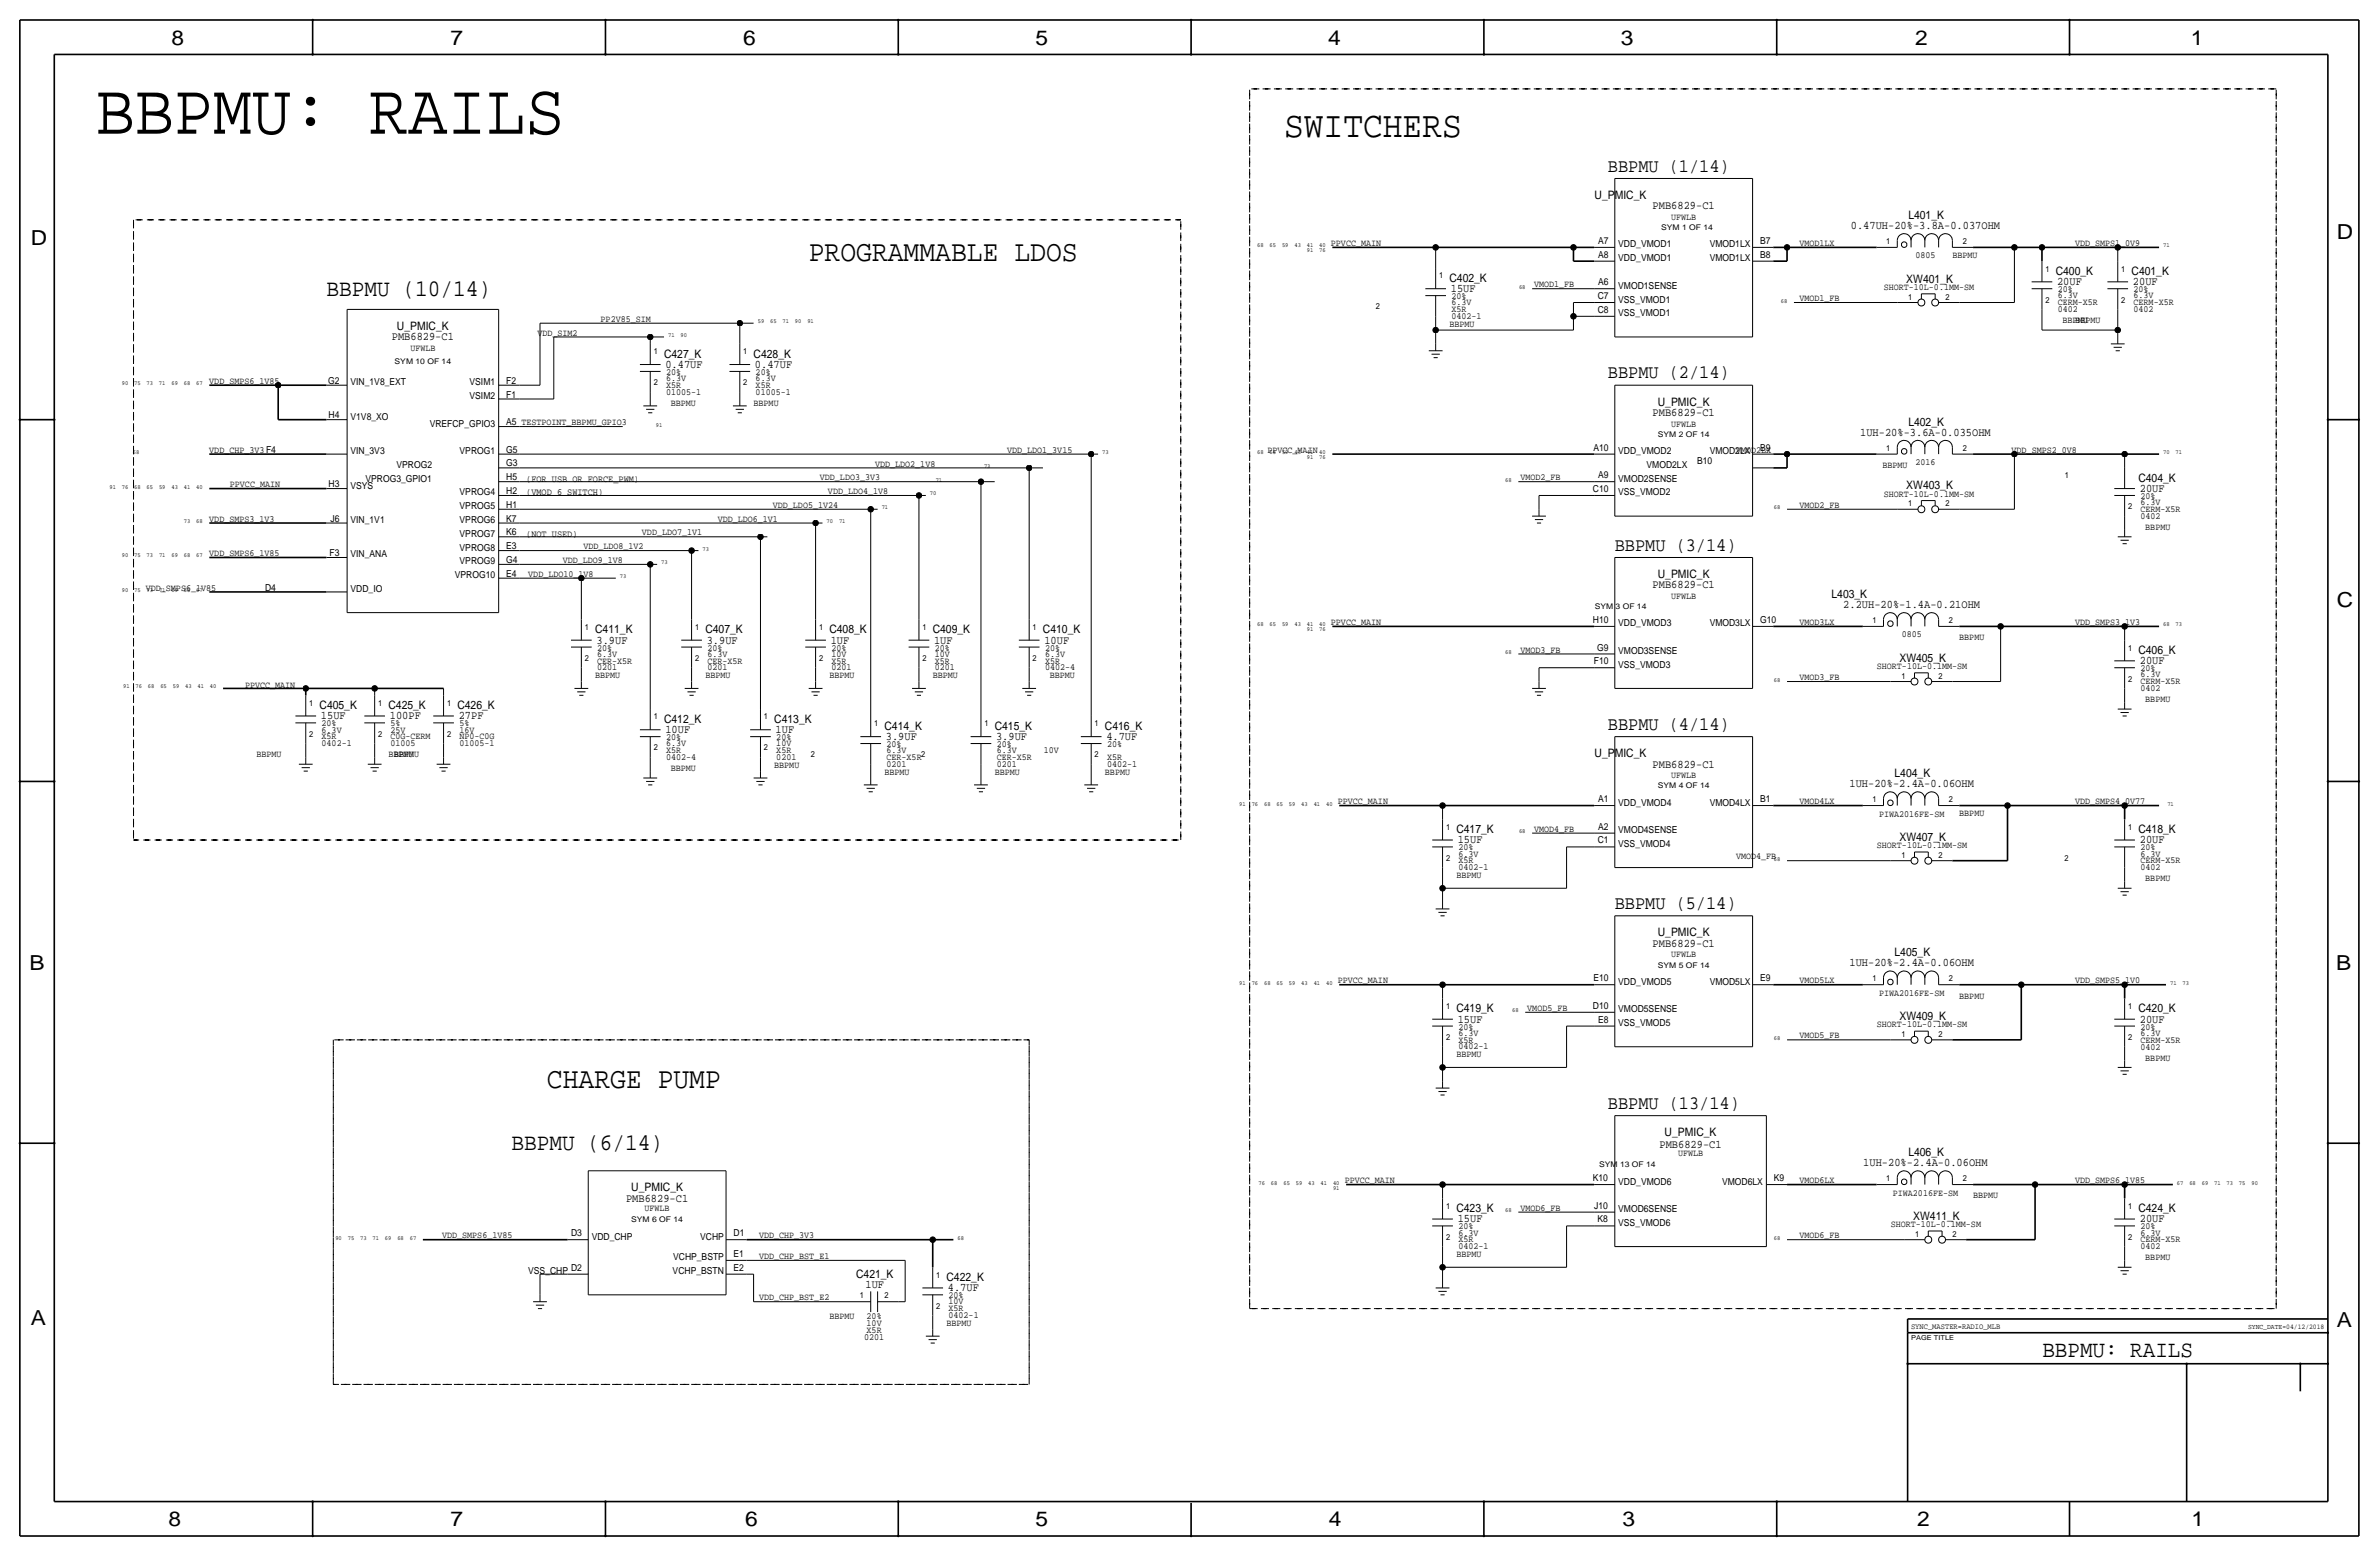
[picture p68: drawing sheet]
<svg xmlns="http://www.w3.org/2000/svg" width="877mm" height="574mm" viewBox="0 0 877 574" stroke-linecap="round" stroke-linejoin="round" font-family="sans-serif">
<defs><g id="words">
<text font-size="26.9" x="35.3" y="49.3">BBPMU: RAILS</text>
<text font-size="13.6" x="473.4" y="50.5">SWITCHERS</text>
<g font-size="10.9">
<text x="298.1" y="96.3">PROGRAMMABLE LDOS</text>
<text x="201.6" y="401.1">CHARGE PUMP</text>
</g>
<g font-size="8.7">
<text x="120.3" y="109">BBPMU (10/14)</text>
<text x="188.5" y="423.9">BBPMU (6/14)</text>
</g>
<text font-size="8.6" x="753" y="500.1">BBPMU: RAILS</text>
<g font-size="7.6">
<text x="63.2" y="16.5">8</text>
<text x="166.1" y="16.5">7</text>
<text x="274" y="16.5">6</text>
<text x="381.7" y="16.5">5</text>
<text x="489.7" y="16.5">4</text>
<text x="597.6" y="16.5">3</text>
<text x="706.1" y="16.5">2</text>
<text x="807.7" y="16.5">1</text>
<text x="861.5" y="88.1">D</text>
<text x="11.4" y="90.4">D</text>
<text x="861.5" y="223.8">C</text>
<text x="10.8" y="357.6">B</text>
<text x="861.3" y="357.4">B</text>
<text x="11.3" y="488.4">A</text>
<text x="861.5" y="489.2">A</text>
<text x="62.2" y="562.6">8</text>
<text x="166" y="562.6">7</text>
<text x="274.8" y="562.6">6</text>
<text x="381.7" y="562.6">5</text>
<text x="489.9" y="562.6">4</text>
<text x="598.1" y="562.6">3</text>
<text x="706.8" y="562.6">2</text>
<text x="807.9" y="562.6">1</text>
</g>
<g font-size="7">
<text x="592.8" y="63.2">BBPMU (1/14)</text>
<text x="592.8" y="139.4">BBPMU (2/14)</text>
<text x="595.3" y="202.9">BBPMU (3/14)</text>
<text x="592.8" y="269">BBPMU (4/14)</text>
<text x="595.3" y="335">BBPMU (5/14)</text>
<text x="592.8" y="408.7">BBPMU (13/14)</text>
</g>
<g font-size="4.3">
<text x="587.9" y="73.4">U_PMIC_K</text>
<text x="609.3" y="77.2">PMB6829-C1</text>
<text x="703.5" y="80.8">L401_K</text>
<text x="682.4" y="84.3">0.47UH-20%-3.8A-0.037OHM</text>
<text x="757.9" y="101.3">C400_K</text>
<text x="785.8" y="101.3">C401_K</text>
<text x="534.4" y="103.9">C402_K</text>
<text x="534.9" y="107.7">15UF</text>
<text x="702.8" y="104.1">XW401_K</text>
<text x="758.4" y="105.2">20UF</text>
<text x="786.3" y="105.2">20UF</text>
<text x="144.4" y="125.5">PMB6829-C1</text>
<text x="146.3" y="121.7">U_PMIC_K</text>
<text x="244.8" y="131.8">C427_K</text>
<text x="277.8" y="131.8">C428_K</text>
<text x="245.3" y="135.6">0.47UF</text>
<text x="278.3" y="135.6">0.47UF</text>
<text x="611.2" y="149.6">U_PMIC_K</text>
<text x="609.3" y="153.4">PMB6829-C1</text>
<text x="685.8" y="160.5">1UH-20%-3.6A-0.035OHM</text>
<text x="703.5" y="157">L402_K</text>
<text x="788.4" y="177.5">C404_K</text>
<text x="702.8" y="180.3">XW403_K</text>
<text x="788.9" y="181.4">20UF</text>
<text x="611.2" y="213.1">U_PMIC_K</text>
<text x="609.3" y="216.9">PMB6829-C1</text>
<text x="675.2" y="220.5">L403_K</text>
<text x="679.6" y="224">2.2UH-20%-1.4A-0.21OHM</text>
<text x="219.4" y="233.4">C411_K</text>
<text x="260" y="233.4">C407_K</text>
<text x="305.8" y="233.4">C408_K</text>
<text x="343.9" y="233.4">C409_K</text>
<text x="384.5" y="233.4">C410_K</text>
<text x="219.9" y="237.2">3.9UF</text>
<text x="260.6" y="237.2">3.9UF</text>
<text x="306.3" y="237.2">1UF</text>
<text x="344.4" y="237.2">1UF</text>
<text x="385" y="237.2">10UF</text>
<text x="700.3" y="243.8">XW405_K</text>
<text x="788.4" y="241">C406_K</text>
<text x="788.9" y="244.9">20UF</text>
<text x="117.8" y="261.4">C405_K</text>
<text x="143.2" y="261.4">C425_K</text>
<text x="168.6" y="261.4">C426_K</text>
<text x="118.3" y="265.2">15UF</text>
<text x="143.7" y="265.2">100PF</text>
<text x="169.1" y="265.2">27PF</text>
<text x="244.8" y="266.4">C412_K</text>
<text x="285.4" y="266.4">C413_K</text>
<text x="326.1" y="269">C414_K</text>
<text x="366.7" y="269">C415_K</text>
<text x="407.4" y="269">C416_K</text>
<text x="245.3" y="270.3">10UF</text>
<text x="286" y="270.3">1UF</text>
<text x="326.6" y="272.8">3.9UF</text>
<text x="367.2" y="272.8">3.9UF</text>
<text x="407.9" y="272.8">4.7UF</text>
<text x="587.9" y="279.1">U_PMIC_K</text>
<text x="609.3" y="283">PMB6829-C1</text>
<text x="698.5" y="286.5">L404_K</text>
<text x="681.9" y="290.1">1UH-20%-2.4A-0.06OHM</text>
<text x="536.9" y="307.1">C417_K</text>
<text x="537.4" y="310.9">15UF</text>
<text x="700.3" y="309.9">XW407_K</text>
<text x="788.4" y="307.1">C418_K</text>
<text x="788.9" y="310.9">20UF</text>
<text x="611.2" y="345.2">U_PMIC_K</text>
<text x="609.3" y="349">PMB6829-C1</text>
<text x="698.5" y="352.6">L405_K</text>
<text x="681.9" y="356.1">1UH-20%-2.4A-0.06OHM</text>
<text x="536.9" y="373.1">C419_K</text>
<text x="537.4" y="376.9">15UF</text>
<text x="700.3" y="375.9">XW409_K</text>
<text x="788.4" y="373.1">C420_K</text>
<text x="788.9" y="376.9">20UF</text>
<text x="613.7" y="418.8">U_PMIC_K</text>
<text x="611.8" y="423.1">PMB6829-C1</text>
<text x="686.9" y="429.8">1UH-20%-2.4A-0.06OHM</text>
<text x="703.5" y="426.2">L406_K</text>
<text x="230.8" y="443">PMB6829-C1</text>
<text x="232.7" y="439.2">U_PMIC_K</text>
<text x="536.9" y="446.8">C423_K</text>
<text x="705.3" y="449.6">XW411_K</text>
<text x="788.4" y="446.8">C424_K</text>
<text x="537.4" y="450.6">15UF</text>
<text x="788.9" y="450.6">20UF</text>
<text x="315.6" y="470.9">C421_K</text>
<text x="348.9" y="472.2">C422_K</text>
<text x="319.1" y="474.7">1UF</text>
<text x="349.5" y="476">4.7UF</text>
</g>
<g font-size="3.5">
<text x="616.1" y="81">UFWLB</text>
<text x="589.2" y="89.9">A7</text>
<text x="648.9" y="89.9">B7</text>
<text x="490.7" y="90.7">PPVCC_MAIN</text>
<text x="589.2" y="95">A8</text>
<text x="596.6" y="91.2">VDD_VMOD1</text>
<text x="630.3" y="91.2">VMOD1LX</text>
<text x="648.9" y="95">B8</text>
<text x="663.4" y="90.7">VMOD1LX</text>
<text x="706.2" y="95.3">0805</text>
<text x="719.8" y="95">BBPMU</text>
<text x="765" y="90.7">VDD_SMPS1_0V9</text>
<text x="596.6" y="96.3">VDD_VMOD1</text>
<text x="630.3" y="96.3">VMOD1LX</text>
<text x="565.6" y="105.9">VMOD1_FB</text>
<text x="589.2" y="105.2">A6</text>
<text x="596.6" y="106.4">VMOD1SENSE</text>
<text x="694.5" y="106.9">SHORT-10L-0.1MM-SM</text>
<text x="758.6" y="107.7">20%</text>
<text x="786.6" y="107.7">20%</text>
<text x="535.1" y="110.2">20%</text>
<text x="535.1" y="112.5">6.3V</text>
<text x="589" y="110.2">C7</text>
<text x="596.6" y="111.5">VSS_VMOD1</text>
<text x="663.4" y="111">VMOD1_FB</text>
<text x="758.6" y="112.5">CERM-X5R</text>
<text x="758.6" y="110">6.3V</text>
<text x="786.6" y="112.5">CERM-X5R</text>
<text x="786.6" y="110">6.3V</text>
<text x="221.4" y="118.6">PP2V85_SIM</text>
<text x="535.1" y="115.1">X5R</text>
<text x="535.1" y="117.6">0402-1</text>
<text x="589" y="115.3">C8</text>
<text x="596.6" y="116.6">VSS_VMOD1</text>
<text x="758.6" y="115.1">0402</text>
<text x="760.4" y="119.1">BBPMU</text>
<text x="765.1" y="119.1">BBPMU</text>
<text x="786.6" y="115.1">0402</text>
<text x="198.1" y="123.7">VDD_SIM2</text>
<text x="534.4" y="120.4">BBPMU</text>
<text x="151.3" y="129.3">UFWLB</text>
<text x="77.2" y="141.5">VDD_SMPS6_1V85</text>
<text x="121" y="141.5">G2</text>
<text x="129.2" y="142">VIN_1V8_EXT</text>
<text x="173.1" y="142">VSIM1</text>
<text x="186.6" y="141.5">F2</text>
<text x="245.6" y="143">X5R</text>
<text x="245.6" y="138.2">20%</text>
<text x="245.6" y="140.5">6.3V</text>
<text x="278.6" y="143">X5R</text>
<text x="278.6" y="138.2">20%</text>
<text x="278.6" y="140.5">6.3V</text>
<text x="173.1" y="147.1">VSIM2</text>
<text x="186.6" y="146.6">F1</text>
<text x="245.6" y="145.5">01005-1</text>
<text x="247.3" y="149.6">BBPMU</text>
<text x="277.8" y="149.6">BBPMU</text>
<text x="278.6" y="145.5">01005-1</text>
<text x="121.1" y="154.2">H4</text>
<text x="129.2" y="154.7">V1V8_XO</text>
<text x="158.4" y="157.2">VREFCP_GPIO3</text>
<text x="186.6" y="156.7">A5 TESTPOINT_BBPMU_GPIO3</text>
<text x="616.1" y="157.2">UFWLB</text>
<text x="77.2" y="166.9">VDD_CHP_3V3F4</text>
<text x="129.2" y="167.4">VIN_3V3</text>
<text x="169.4" y="167.4">VPROG1</text>
<text x="186.6" y="166.9">G5</text>
<text x="371.3" y="166.9">VDD_LDO1_3V15</text>
<text x="467.3" y="166.9">PPVCC_MAIN</text>
<text x="587.4" y="166.1">A10</text>
<text x="596.6" y="167.4">VDD_VMOD2</text>
<text x="630.3" y="167.4">VMOD2LX</text>
<text x="640" y="166.9">VMOD2LX</text>
<text x="648.9" y="166.1">B9</text>
<text x="741.6" y="166.9">VDD_SMPS2_0V8</text>
<text x="146.2" y="172.5">VPROG2</text>
<text x="186.6" y="171.9">G3</text>
<text x="322.6" y="171.9">VDD_LDO2_1V8</text>
<text x="607" y="172.5">VMOD2LX</text>
<text x="625.7" y="171.2">B10</text>
<text x="694" y="172.5">BBPMU</text>
<text x="706.2" y="171.5">2016</text>
<text x="84.8" y="179.3">PPVCC_MAIN</text>
<text x="121.1" y="179.6">H3</text>
<text x="134.8" y="177.5">VPROG3_GPIO1</text>
<text x="186.6" y="177">H5</text>
<text x="194" y="177.5">(FOR USB OR FORCE_PWM)</text>
<text x="302.3" y="177">VDD_LDO3_3V3</text>
<text x="560.5" y="177">VMOD2_FB</text>
<text x="589.2" y="176.3">A9</text>
<text x="596.6" y="177.5">VMOD2SENSE</text>
<text x="129.2" y="180.1">VSYS</text>
<text x="169.4" y="182.6">VPROG4</text>
<text x="186.6" y="182.1">H2</text>
<text x="194" y="182.6">(VMOD 6 SWITCH)</text>
<text x="305.3" y="182.1">VDD_LDO4_1V8</text>
<text x="587.3" y="181.4">C10</text>
<text x="596.6" y="182.6">VSS_VMOD2</text>
<text x="694.5" y="183.1">SHORT-10L-0.1MM-SM</text>
<text x="789.1" y="183.9">20%</text>
<text x="169.4" y="187.7">VPROG5</text>
<text x="186.6" y="187.2">H1</text>
<text x="284.9" y="187.2">VDD_LDO5_1V24</text>
<text x="663.4" y="187.2">VMOD2_FB</text>
<text x="789.1" y="188.7">CERM-X5R</text>
<text x="789.1" y="191.3">0402</text>
<text x="789.1" y="186.2">6.3V</text>
<text x="77.2" y="192.3">VDD_SMPS3_1V3</text>
<text x="121.8" y="192.3">J6</text>
<text x="129.2" y="192.8">VIN_1V1</text>
<text x="169.4" y="192.8">VPROG6</text>
<text x="169.4" y="197.9">VPROG7</text>
<text x="186.6" y="197.4">K6</text>
<text x="186.6" y="192.3">K7</text>
<text x="194" y="197.9">(NOT USED)</text>
<text x="236.7" y="197.4">VDD_LDO7_1V1</text>
<text x="264.6" y="192.3">VDD_LDO6_1V1</text>
<text x="790.9" y="195.3">BBPMU</text>
<text x="169.4" y="202.9">VPROG8</text>
<text x="186.6" y="202.4">E3</text>
<text x="215.1" y="202.4">VDD_LDO8_1V2</text>
<text x="77.2" y="205">VDD_SMPS6_1V85</text>
<text x="121.5" y="205">F3</text>
<text x="129.2" y="205.5">VIN_ANA</text>
<text x="169.4" y="208">VPROG9</text>
<text x="186.6" y="207.5">G4</text>
<text x="207.5" y="207.5">VDD_LDO9_1V8</text>
<text x="167.7" y="213.1">VPROG10</text>
<text x="186.6" y="212.6">E4</text>
<text x="194.8" y="212.6">VDD_LDO10_1V8</text>
<text x="53.8" y="217.7">VDD_SMPS6_1V85</text>
<text x="97.8" y="217.7">D4</text>
<text x="129.2" y="218.2">VDD_IO</text>
<text x="616.1" y="220.7">UFWLB</text>
<text x="490.7" y="230.4">PPVCC_MAIN</text>
<text x="587.3" y="229.6">H10</text>
<text x="596.6" y="230.9">VDD_VMOD3</text>
<text x="630.3" y="230.9">VMOD3LX</text>
<text x="648.9" y="229.6">G10</text>
<text x="663.4" y="230.4">VMOD3LX</text>
<text x="765" y="230.4">VDD_SMPS3_1V3</text>
<text x="220.2" y="239.8">20%</text>
<text x="260.8" y="239.8">20%</text>
<text x="306.5" y="239.8">20%</text>
<text x="344.6" y="239.8">20%</text>
<text x="385.3" y="239.8">20%</text>
<text x="588.8" y="239.8">G9</text>
<text x="701.1" y="235">0805</text>
<text x="722.3" y="236">BBPMU</text>
<text x="220.2" y="244.6">CER-X5R</text>
<text x="220.2" y="242.1">6.3V</text>
<text x="260.8" y="244.6">CER-X5R</text>
<text x="260.8" y="242.1">6.3V</text>
<text x="306.5" y="244.6">X5R</text>
<text x="306.5" y="242.1">10V</text>
<text x="344.6" y="244.6">X5R</text>
<text x="344.6" y="242.1">10V</text>
<text x="385.3" y="244.6">X5R</text>
<text x="385.3" y="242.1">6.3V</text>
<text x="560.5" y="240.5">VMOD3_FB</text>
<text x="587.6" y="244.9">F10</text>
<text x="596.6" y="241">VMOD3SENSE</text>
<text x="219.4" y="249.9">BBPMU</text>
<text x="220.2" y="247.1">0201</text>
<text x="260" y="249.9">BBPMU</text>
<text x="260.8" y="247.1">0201</text>
<text x="305.8" y="249.9">BBPMU</text>
<text x="306.5" y="247.1">0201</text>
<text x="343.9" y="249.9">BBPMU</text>
<text x="344.6" y="247.1">0201</text>
<text x="385.3" y="247.1">0402-4</text>
<text x="387" y="249.9">BBPMU</text>
<text x="596.6" y="246.1">VSS_VMOD3</text>
<text x="663.4" y="250.7">VMOD3_FB</text>
<text x="692" y="246.6">SHORT-10L-0.1MM-SM</text>
<text x="789.1" y="247.4">20%</text>
<text x="789.1" y="249.7">6.3V</text>
<text x="90.4" y="253.4">PPVCC_MAIN</text>
<text x="789.1" y="252.2">CERM-X5R</text>
<text x="789.1" y="254.8">0402</text>
<text x="790.9" y="258.8">BBPMU</text>
<text x="118.6" y="267.7">20%</text>
<text x="144" y="267.7">5%</text>
<text x="169.4" y="267.7">5%</text>
<text x="118.6" y="272.5">X5R</text>
<text x="118.6" y="275.1">0402-1</text>
<text x="118.6" y="270">6.3V</text>
<text x="144" y="272.5">C0G-CERM</text>
<text x="144" y="275.1">01005</text>
<text x="144" y="270">25V</text>
<text x="169.4" y="272.5">NP0-C0G</text>
<text x="169.4" y="275.1">01005-1</text>
<text x="169.4" y="270">16V</text>
<text x="245.6" y="272.8">20%</text>
<text x="245.6" y="275.1">6.3V</text>
<text x="286.2" y="272.8">20%</text>
<text x="286.2" y="275.1">10V</text>
<text x="326.8" y="275.3">20%</text>
<text x="367.5" y="275.3">20%</text>
<text x="408.1" y="275.3">20%</text>
<text x="94.5" y="279.1">BBPMU</text>
<text x="143.2" y="279.1">BBPMU</text>
<text x="145.3" y="279.1">BBPMU</text>
<text x="245.6" y="277.6">X5R</text>
<text x="245.6" y="280.2">0402-4</text>
<text x="286.2" y="277.6">X5R</text>
<text x="286.2" y="280.2">0201</text>
<text x="326.8" y="280.2">CER-X5R</text>
<text x="326.8" y="277.6">6.3V</text>
<text x="367.5" y="280.2">CER-X5R</text>
<text x="367.5" y="277.6">6.3V</text>
<text x="384.8" y="277.6">10V</text>
<text x="408.1" y="280.2">X5R</text>
<text x="247.3" y="284.2">BBPMU</text>
<text x="285.4" y="283">BBPMU</text>
<text x="326.1" y="285.5">BBPMU</text>
<text x="326.8" y="282.7">0201</text>
<text x="366.7" y="285.5">BBPMU</text>
<text x="367.5" y="282.7">0201</text>
<text x="407.4" y="285.5">BBPMU</text>
<text x="408.1" y="282.7">0402-1</text>
<text x="616.1" y="286.8">UFWLB</text>
<text x="493.2" y="296.4">PPVCC_MAIN</text>
<text x="589.2" y="295.7">A1</text>
<text x="596.6" y="296.9">VDD_VMOD4</text>
<text x="630.3" y="296.9">VMOD4LX</text>
<text x="648.9" y="295.7">B1</text>
<text x="663.4" y="296.4">VMOD4LX</text>
<text x="765" y="296.4">VDD_SMPS4_0V77</text>
<text x="589.2" y="305.8">A2</text>
<text x="692.8" y="301">PIWA2016FE-SM</text>
<text x="722.3" y="300.7">BBPMU</text>
<text x="565.6" y="306.6">VMOD4_FB</text>
<text x="589" y="310.9">C1</text>
<text x="596.6" y="307.1">VMOD4SENSE</text>
<text x="537.7" y="313.4">20%</text>
<text x="537.7" y="315.7">6.3V</text>
<text x="596.6" y="312.2">VSS_VMOD4</text>
<text x="640" y="316.7">VMOD4_FB</text>
<text x="692" y="312.7">SHORT-10L-0.1MM-SM</text>
<text x="789.1" y="313.4">20%</text>
<text x="789.1" y="315.7">6.3V</text>
<text x="536.9" y="323.6">BBPMU</text>
<text x="537.7" y="318.3">X5R</text>
<text x="537.7" y="320.8">0402-1</text>
<text x="789.1" y="318.3">CERM-X5R</text>
<text x="789.1" y="320.8">0402</text>
<text x="790.9" y="324.9">BBPMU</text>
<text x="616.1" y="352.8">UFWLB</text>
<text x="493.2" y="362.5">PPVCC_MAIN</text>
<text x="587.4" y="361.7">E10</text>
<text x="596.6" y="363">VDD_VMOD5</text>
<text x="630.3" y="363">VMOD5LX</text>
<text x="648.9" y="361.7">E9</text>
<text x="663.4" y="362.5">VMOD5LX</text>
<text x="765" y="362.5">VDD_SMPS5_1V0</text>
<text x="587.3" y="371.9">D10</text>
<text x="692.8" y="367">PIWA2016FE-SM</text>
<text x="722.3" y="368">BBPMU</text>
<text x="563.1" y="372.6">VMOD5_FB</text>
<text x="589.2" y="376.9">E8</text>
<text x="596.6" y="373.1">VMOD5SENSE</text>
<text x="537.7" y="379.5">20%</text>
<text x="537.7" y="381.8">6.3V</text>
<text x="596.6" y="378.2">VSS_VMOD5</text>
<text x="663.4" y="382.8">VMOD5_FB</text>
<text x="692" y="378.7">SHORT-10L-0.1MM-SM</text>
<text x="789.1" y="379.5">20%</text>
<text x="789.1" y="381.8">6.3V</text>
<text x="536.9" y="389.6">BBPMU</text>
<text x="537.7" y="384.3">X5R</text>
<text x="537.7" y="386.8">0402-1</text>
<text x="789.1" y="384.3">CERM-X5R</text>
<text x="789.1" y="386.8">0402</text>
<text x="790.9" y="390.9">BBPMU</text>
<text x="618.6" y="426.1">UFWLB</text>
<text x="495.8" y="436.1">PPVCC_MAIN</text>
<text x="587.2" y="435.4">K10</text>
<text x="596.6" y="436.6">VDD_VMOD6</text>
<text x="634.9" y="436.6">VMOD6LX</text>
<text x="654" y="435.4">K9</text>
<text x="663.4" y="436.1">VMOD6LX</text>
<text x="765" y="436.1">VDD_SMPS6_1V85</text>
<text x="697.8" y="440.7">PIWA2016FE-SM</text>
<text x="727.4" y="441.7">BBPMU</text>
<text x="237.6" y="446.5">UFWLB</text>
<text x="560.5" y="446.3">VMOD6_FB</text>
<text x="587.7" y="445.5">J10</text>
<text x="596.6" y="446.8">VMOD6SENSE</text>
<text x="210.6" y="455.7">D3</text>
<text x="270.5" y="455.7">D1</text>
<text x="537.7" y="453.1">20%</text>
<text x="537.7" y="455.4">6.3V</text>
<text x="588.9" y="450.6">K8</text>
<text x="596.6" y="451.9">VSS_VMOD6</text>
<text x="697" y="452.4">SHORT-10L-0.1MM-SM</text>
<text x="789.1" y="453.1">20%</text>
<text x="789.1" y="455.4">6.3V</text>
<text x="163" y="456.4">VDD_SMPS6_1V85</text>
<text x="218.1" y="456.9">VDD_CHP</text>
<text x="258.1" y="456.9">VCHP</text>
<text x="279.9" y="456.4">VDD_CHP_3V3</text>
<text x="537.7" y="458">X5R</text>
<text x="537.7" y="460.5">0402-1</text>
<text x="663.4" y="456.4">VMOD6_FB</text>
<text x="789.1" y="458">CERM-X5R</text>
<text x="789.1" y="460.5">0402</text>
<text x="248.2" y="464.6">VCHP_BSTP</text>
<text x="270.5" y="463.3">E1</text>
<text x="279.9" y="464.1">VDD_CHP_BST_E1</text>
<text x="536.9" y="463.3">BBPMU</text>
<text x="790.9" y="464.6">BBPMU</text>
<text x="194.7" y="469.6">VSS_CHP</text>
<text x="210.6" y="468.4">D2</text>
<text x="248" y="469.6">VCHP_BSTN</text>
<text x="270.5" y="468.4">E2</text>
<text x="279.9" y="479.3">VDD_CHP_BST_E2</text>
<text x="349.7" y="478.5">20%</text>
<text x="349.7" y="483.4">X5R</text>
<text x="349.7" y="485.9">0402-1</text>
<text x="349.7" y="480.8">10V</text>
<text x="305.8" y="486.2">BBPMU</text>
<text x="319.5" y="491.2">X5R</text>
<text x="319.5" y="486.2">20%</text>
<text x="319.5" y="488.7">10V</text>
<text x="348.9" y="488.7">BBPMU</text>
<text x="318.6" y="493.8">0201</text>
</g>
<g font-size="3.1">
<text x="695.4" y="89.9">1</text>
<text x="723.6" y="89.9">2</text>
<text x="754.1" y="100.1">1</text>
<text x="782" y="100.1">1</text>
<text x="530.6" y="102.6">1</text>
<text x="703.5" y="110.5">1</text>
<text x="717.2" y="110.5">2</text>
<text x="754.1" y="111.5">2</text>
<text x="782" y="111.5">2</text>
<text x="507.2" y="114">2</text>
<text x="241" y="130.6">1</text>
<text x="274" y="130.6">1</text>
<text x="241" y="142">2</text>
<text x="274" y="142">2</text>
<text x="695.4" y="166.1">1</text>
<text x="723.6" y="166.1">2</text>
<text x="761.3" y="176.3">1</text>
<text x="703.5" y="186.7">1</text>
<text x="717.2" y="186.7">2</text>
<text x="784.6" y="187.7">2</text>
<text x="215.6" y="232.2">1</text>
<text x="256.2" y="232.2">1</text>
<text x="302" y="232.2">1</text>
<text x="340.1" y="232.2">1</text>
<text x="380.7" y="232.2">1</text>
<text x="690.3" y="229.6">1</text>
<text x="718.5" y="229.6">2</text>
<text x="784.6" y="239.8">1</text>
<text x="215.6" y="243.6">2</text>
<text x="256.2" y="243.6">2</text>
<text x="302" y="243.6">2</text>
<text x="340.1" y="243.6">2</text>
<text x="380.7" y="243.6">2</text>
<text x="701" y="250.2">1</text>
<text x="714.7" y="250.2">2</text>
<text x="784.6" y="251.2">2</text>
<text x="114" y="260.1">1</text>
<text x="139.4" y="260.1">1</text>
<text x="164.8" y="260.1">1</text>
<text x="241" y="265.2">1</text>
<text x="281.6" y="265.2">1</text>
<text x="322.3" y="267.7">1</text>
<text x="362.9" y="267.7">1</text>
<text x="403.6" y="267.7">1</text>
<text x="114" y="271.5">2</text>
<text x="139.4" y="271.5">2</text>
<text x="164.8" y="271.5">2</text>
<text x="241" y="276.6">2</text>
<text x="281.6" y="276.6">2</text>
<text x="299" y="279.1">2</text>
<text x="339.6" y="279.1">2</text>
<text x="403.6" y="279.1">2</text>
<text x="690.3" y="295.7">1</text>
<text x="718.5" y="295.7">2</text>
<text x="533.1" y="305.8">1</text>
<text x="784.6" y="305.8">1</text>
<text x="533.1" y="317.2">2</text>
<text x="701" y="316.2">1</text>
<text x="714.7" y="316.2">2</text>
<text x="761.2" y="317.2">2</text>
<text x="690.3" y="361.7">1</text>
<text x="718.5" y="361.7">2</text>
<text x="533.1" y="371.9">1</text>
<text x="784.6" y="371.9">1</text>
<text x="533.1" y="383.3">2</text>
<text x="701" y="382.3">1</text>
<text x="714.7" y="382.3">2</text>
<text x="784.6" y="383.3">2</text>
<text x="695.4" y="435.4">1</text>
<text x="723.6" y="435.4">2</text>
<text x="533.1" y="445.5">1</text>
<text x="784.6" y="445.5">1</text>
<text x="706.1" y="455.9">1</text>
<text x="719.8" y="455.9">2</text>
<text x="533.1" y="456.9">2</text>
<text x="784.6" y="456.9">2</text>
<text x="345.1" y="470.9">1</text>
<text x="316.9" y="478.5">1</text>
<text x="326.1" y="478.5">2</text>
<text x="345.1" y="482.3">2</text>
</g>
<g font-size="2.9">
<text x="612.4" y="84.8">SYM 1 OF 14</text>
<text x="145.5" y="134.3">SYM 10 OF 14</text>
<text x="611.2" y="161">SYM 2 OF 14</text>
<text x="587.9" y="224.5">SYM 3 OF 14</text>
<text x="611.2" y="290.6">SYM 4 OF 14</text>
<text x="611.2" y="356.6">SYM 5 OF 14</text>
<text x="589.5" y="430.2">SYM 13 OF 14</text>
<text x="232.7" y="450.6">SYM 6 OF 14</text>
<text x="704.5" y="490">SYNC_MASTER=RADIO_MLB</text>
</g>
<text font-size="2.6" x="828.8" y="490">SYNC_DATE=04/12/2018</text>
<text font-size="2.5" x="704.5" y="493.8">PAGE TITLE</text>
<g font-size="2.3">
<text x="463.5" y="91.2">68</text>
<text x="468.1" y="91.2">65</text>
<text x="472.6" y="91.2">59</text>
<text x="477.2" y="91.2">43</text>
<text x="481.8" y="93">91</text>
<text x="481.8" y="91.2">41</text>
<text x="486.4" y="93">76</text>
<text x="486.4" y="91.2">40</text>
<text x="797.5" y="91.2">71</text>
<text x="560" y="106.4">68</text>
<text x="656.5" y="111.5">68</text>
<text x="279.3" y="119.1">59</text>
<text x="283.9" y="119.1">65</text>
<text x="288.5" y="119.1">71</text>
<text x="293.1" y="119.1">90</text>
<text x="297.6" y="119.1">91</text>
<text x="246.3" y="124.2">71</text>
<text x="250.9" y="124.2">90</text>
<text x="44.9" y="142">90</text>
<text x="49.5" y="142">75</text>
<text x="54" y="142">73</text>
<text x="58.6" y="142">71</text>
<text x="63.2" y="142">69</text>
<text x="67.8" y="142">68</text>
<text x="72.3" y="142">67</text>
<text x="241.8" y="157.2">91</text>
<text x="48.9" y="167.4">68</text>
<text x="406.4" y="167.4">73</text>
<text x="463.5" y="167.4">68</text>
<text x="468.1" y="167.4">65</text>
<text x="472.6" y="167.4">59</text>
<text x="477.2" y="167.4">43</text>
<text x="481.8" y="167.4">41</text>
<text x="486.4" y="167.4">40</text>
<text x="797.5" y="167.4">70</text>
<text x="802.1" y="167.4">71</text>
<text x="362.8" y="172.5">73</text>
<text x="481.8" y="169.2">91</text>
<text x="486.4" y="169.2">76</text>
<text x="345" y="177.5">71</text>
<text x="554.9" y="177.5">68</text>
<text x="40.3" y="180.1">91</text>
<text x="44.9" y="180.1">76</text>
<text x="49.5" y="180.1">68</text>
<text x="54" y="180.1">65</text>
<text x="58.6" y="180.1">59</text>
<text x="63.2" y="180.1">43</text>
<text x="67.8" y="180.1">41</text>
<text x="72.3" y="180.1">40</text>
<text x="342.9" y="182.6">70</text>
<text x="325.1" y="187.7">71</text>
<text x="654" y="187.7">68</text>
<text x="67.8" y="192.8">73</text>
<text x="72.3" y="192.8">68</text>
<text x="304.7" y="192.8">70</text>
<text x="309.3" y="192.8">71</text>
<text x="259" y="202.9">73</text>
<text x="44.9" y="205.5">90</text>
<text x="49.5" y="205.5">75</text>
<text x="54.1" y="205.5">73</text>
<text x="58.6" y="205.5">71</text>
<text x="63.2" y="205.5">69</text>
<text x="67.8" y="205.5">68</text>
<text x="72.3" y="205.5">67</text>
<text x="243.8" y="208">73</text>
<text x="228.6" y="213.1">73</text>
<text x="44.9" y="218.2">90</text>
<text x="49.5" y="218.2">75</text>
<text x="54.1" y="218.2">73</text>
<text x="58.6" y="218.2">71</text>
<text x="63.2" y="218.2">69</text>
<text x="67.8" y="218.2">68</text>
<text x="72.3" y="218.2">67</text>
<text x="463.5" y="230.9">68</text>
<text x="468.1" y="230.9">65</text>
<text x="472.6" y="230.9">59</text>
<text x="477.2" y="230.9">43</text>
<text x="481.8" y="232.7">91</text>
<text x="481.8" y="230.9">41</text>
<text x="486.4" y="232.7">76</text>
<text x="486.4" y="230.9">40</text>
<text x="797.5" y="230.9">68</text>
<text x="802.1" y="230.9">73</text>
<text x="554.9" y="241">68</text>
<text x="654" y="251.2">68</text>
<text x="45.4" y="253.7">91</text>
<text x="50" y="253.7">76</text>
<text x="54.6" y="253.7">68</text>
<text x="59.1" y="253.7">65</text>
<text x="63.7" y="253.7">59</text>
<text x="68.3" y="253.7">43</text>
<text x="72.8" y="253.7">41</text>
<text x="77.4" y="253.7">40</text>
<text x="456.9" y="296.9">91</text>
<text x="461.5" y="296.9">76</text>
<text x="466" y="296.9">68</text>
<text x="470.6" y="296.9">65</text>
<text x="475.2" y="296.9">59</text>
<text x="479.8" y="296.9">43</text>
<text x="484.3" y="296.9">41</text>
<text x="488.9" y="296.9">40</text>
<text x="799" y="296.9">71</text>
<text x="560" y="307.1">68</text>
<text x="654" y="317.2">68</text>
<text x="456.9" y="363">91</text>
<text x="461.5" y="363">76</text>
<text x="466" y="363">68</text>
<text x="470.6" y="363">65</text>
<text x="475.2" y="363">59</text>
<text x="479.8" y="363">43</text>
<text x="484.3" y="363">41</text>
<text x="488.9" y="363">40</text>
<text x="800" y="363">71</text>
<text x="804.6" y="363">73</text>
<text x="557.5" y="373.1">68</text>
<text x="654" y="383.3">68</text>
<text x="464" y="436.6">76</text>
<text x="468.6" y="436.6">68</text>
<text x="473.1" y="436.6">65</text>
<text x="477.7" y="436.6">59</text>
<text x="482.3" y="436.6">43</text>
<text x="486.9" y="436.6">41</text>
<text x="491.4" y="436.6">40</text>
<text x="802.6" y="436.6">67</text>
<text x="807.2" y="436.6">68</text>
<text x="811.7" y="436.6">69</text>
<text x="816.3" y="436.6">71</text>
<text x="820.9" y="436.6">73</text>
<text x="825.4" y="436.6">75</text>
<text x="830" y="436.6">90</text>
<text x="491.4" y="438.5">91</text>
<text x="554.9" y="446.8">68</text>
<text x="123.6" y="456.9">90</text>
<text x="128.2" y="456.9">75</text>
<text x="132.8" y="456.9">73</text>
<text x="137.4" y="456.9">71</text>
<text x="141.9" y="456.9">69</text>
<text x="146.5" y="456.9">68</text>
<text x="151.1" y="456.9">67</text>
<text x="353" y="456.9">68</text>
<text x="654" y="456.9">68</text>
</g>
</g></defs>
<g fill="none" stroke="#000" stroke-width=".6" stroke-linecap="butt">
<path d="M7.3 7.4v558.8zM7.3 7.4h862.3zM115.3 7.4v12.7zM223.2 7.4v12.7zM331.2 7.4v12.7zM439.1 7.4v12.7zM547.1 7.4v12.7zM655 7.4v12.7zM763 7.4v12.7zM869.6 7.4v558.8zM20 20.1v533.4zM20 20.1h838.2z"/>
<path d="M858.2 20.1v533.4zM491.2 91.2h38.1zM529.3 91.2h50.8zM580.1 91.2h7.6zM580.1 91.2v5.1zM580.1 96.3h7.6zM653.7 96.3h5.1zM653.7 91.2h5.1zM658.8 91.2h33zM658.8 91.2v5.1zM727.4 91.2h15.2zM742.6 91.2h10.2z"/>
<path d="M752.8 91.2h27.9zM752.8 91.2v5.1zM780.7 91.2h15.3zM7.3 154.7h12.7zM77.2 142h25.4zM102.6 142h17.7zM102.6 142v12.7zM102.6 154.7h17.7zM858.2 154.7h11.4zM77.2 167.4h43.1zM491.2 167.4h96.5zM653.7 172.5h5.1z"/>
<path d="M653.7 167.4h5.1zM658.8 167.4h33zM658.8 167.4v5.1zM727.4 167.4h15.2zM742.6 167.4h40.7zM783.3 167.4h12.7zM77.2 180.1h43.1zM77.2 192.8h43.1zM77.2 218.2h43.1zM77.2 205.5h43.1zM491.2 230.9h96.5zM653.7 230.9h33.1z"/>
<path d="M722.3 230.9h15.3zM737.6 230.9h45.7zM783.3 230.9h12.7zM82.2 253.7h30.5zM112.7 253.7h25.4zM112.7 253.7v2.6zM138.1 253.7h25.4zM7.3 288h12.7zM493.7 296.9h38.1zM531.8 296.9h55.9zM653.7 296.9h33.1zM722.3 296.9h17.8z"/>
<path d="M740.1 296.9h43.2zM740.1 296.9v20.3zM783.3 296.9h12.7zM783.3 296.9v5.1zM858.2 288h11.4zM719.8 317.2h20.3zM493.7 363h38.1zM531.8 363h55.9zM653.7 363h33.1zM722.3 363h22.9zM745.2 363h38.1zM745.2 363v20.3z"/>
<path d="M783.3 363h15.2zM783.3 363v5zM719.8 383.3h25.4zM7.3 421.4h12.7zM496.3 436.6h35.5zM531.8 436.6h55.9zM658.8 436.6h33zM727.4 436.6h22.9zM750.3 436.6h33zM750.3 436.6v20.3zM783.3 436.6h17.8zM783.3 436.6v5.1z"/>
<path d="M858.2 421.4h11.4zM155.9 456.9h53.3zM275.3 456.9h68.6zM343.9 456.9h7.6zM343.9 456.9v10.2zM724.9 456.9h25.4zM703.3 491.2h154.9zM703.3 486.2h154.9zM703.3 486.2v5zM703.3 491.2v62.3zM703.3 502.7h154.9zM806.1 502.7v50.8z"/>
<path d="M848.1 502.7v10.1zM20 553.5h838.2zM115.3 553.5v12.7zM223.2 553.5v12.7zM331.2 553.5v12.7zM439.1 554v12.2zM547.1 553.5v12.7zM655 553.5v12.7zM763 553.5v12.7zM7.3 566.2h862.3z"/>
</g>
<g fill="none" stroke="#000" stroke-width=".37">
<path d="M595.3 65.8v58.4zM595.3 65.8h50.8zM646.1 65.8v58.4zM529.3 91.2v7.6zM529.3 98.8v7.6zM587.7 96.3h7.6zM587.7 91.2h7.6zM646.1 91.2h7.6zM646.1 96.3h7.6zM691.8 91.2h7.7zM699.5 88.6v2.6zM699.5 88.6a2.54 2.54 0 0 1 2.5-2.5 2.54 2.54 0 0 1 2.5 2.5 2.54 2.54 0 0 1 2.6-2.5 2.54 2.54 0 0 1 2.5 2.5 2.54 2.54 0 0 1 2.6-2.5 2.54 2.54 0 0 1 2.5 2.5 2.54 2.54 0 0 1 2.5-2.5 2.54 2.54 0 0 1 2.6 2.5"/>
<path d="M704.5 88.6v2.6zM709.6 88.6v2.6zM714.7 88.6v2.6zM719.8 91.2h7.6zM719.8 88.6v2.6zM742.6 91.2v20.3zM752.8 96.3v7.6zM780.7 91.2v5.1zM780.7 96.3v7.6zM128 114v111.8zM128 114h55.8zM183.8 114v111.8z"/>
<path d="M199.1 119.1h73.6zM199.1 119.1v22.9zM272.7 119.1v7.6zM272.7 119.1h5.1zM525.5 109h7.6zM525.5 106.4h7.6zM529.3 116.6v5.1zM529.3 109v7.6zM564.8 106.4h22.9zM580.1 116.6h7.6zM580.1 111.5h7.6zM580.1 116.6v5.1z"/>
<path d="M580.1 111.5v5.1zM587.7 116.6h7.6zM587.7 106.4h7.6zM587.7 111.5h7.6zM661.4 111.5h38.1zM699.5 111.5h7.6zM708.4 108.3v1.9zM708.4 108.3h5zM713.4 108.3v1.9zM714.7 111.5h7.6zM722.3 111.5h20.3zM749 103.9h7.6z"/>
<path d="M749 106.4h7.6zM752.8 114v7.7zM752.8 106.4v7.6zM776.9 106.4h7.7zM776.9 103.9h7.7zM780.7 114v7.7zM780.7 106.4v7.6zM204.2 124.2v22.9zM204.2 124.2h35.5zM235.9 136.9h7.6zM235.9 134.4h7.6zM239.7 124.2h5.1z"/>
<path d="M239.7 124.2v2.5zM239.7 126.7v7.7zM239.7 136.9v7.6zM268.9 136.9h7.7zM268.9 134.4h7.7zM272.7 126.7v7.7zM272.7 136.9v7.6zM526.7 129.3h5.1zM527.8 130.6h3zM528.5 131.8h1.5zM529.3 121.7h50.8zM529.3 121.7v5z"/>
<path d="M529.3 126.7v2.6zM595.3 124.2h50.8zM752.8 121.7h27.9zM778.2 126.7h5.1zM779.2 128h3.1zM780 129.3h1.5zM780.7 121.7v2.5zM780.7 124.2v2.5zM120.3 142h7.7zM120.3 154.7h7.7zM183.8 142h7.7zM183.8 147.1h7.7z"/>
<path d="M183.8 157.2h7.7zM191.5 142h7.6zM191.5 147.1h12.7zM191.5 157.2h38.1zM237.2 149.6h5.1zM238.2 150.9h3zM239 152.1h1.5zM239.7 144.5v2.6zM239.7 147.1v2.5zM270.2 149.6h5.1zM271.2 150.9h3.1zM272 152.1h1.5z"/>
<path d="M272.7 144.5v2.6zM272.7 147.1v2.5zM595.3 142v48.2zM595.3 142h50.8zM646.1 142v48.2zM120.3 167.4h7.7zM183.8 172.5h7.7zM183.8 177.5h7.7zM183.8 167.4h7.7zM191.5 172.5h187.9zM191.5 167.4h210.8zM191.5 177.5h170.1z"/>
<path d="M361.6 177.5v86.4zM361.6 177.5h5.1zM379.4 172.5h5.1zM379.4 172.5v55.8zM402.3 167.4v96.5zM402.3 167.4h2.5zM559.8 177.5h27.9zM587.7 177.5h7.6zM587.7 167.4h7.6zM646.1 167.4h7.6zM646.1 172.5h7.6zM691.8 167.4h7.7z"/>
<path d="M699.5 164.8v2.6zM699.5 164.8a2.54 2.54 0 0 1 2.5-2.5 2.54 2.54 0 0 1 2.5 2.5 2.54 2.54 0 0 1 2.6-2.5 2.54 2.54 0 0 1 2.5 2.5 2.54 2.54 0 0 1 2.6-2.5 2.54 2.54 0 0 1 2.5 2.5 2.54 2.54 0 0 1 2.5-2.5 2.54 2.54 0 0 1 2.6 2.5M704.5 164.8v2.6zM709.6 164.8v2.6zM714.7 164.8v2.6zM719.8 167.4h7.6zM719.8 164.8v2.6zM742.6 167.4v20.3zM783.3 167.4v5.1zM783.3 172.5v7.6zM120.3 192.8h7.7zM120.3 180.1h7.7z"/>
<path d="M183.8 182.6h7.7zM183.8 187.7h7.7zM183.8 192.8h7.7zM183.8 197.9h7.7zM191.5 197.9h88.9zM191.5 182.6h147.3zM191.5 192.8h109.2zM191.5 187.7h129.5zM280.4 197.9h2.5zM280.4 197.9v63.5zM300.7 192.8v35.5zM300.7 192.8h2.5z"/>
<path d="M321 187.7h2.5zM321 187.7v76.2zM338.8 182.6v45.7zM338.8 182.6h2.5zM564.8 190.2h5.1zM565.9 191.5h3zM566.6 192.8h1.5zM567.4 182.6h20.3zM567.4 182.6v5.1zM567.4 187.7v2.5zM587.7 182.6h7.6zM595.3 190.2h50.8z"/>
<path d="M658.8 187.7h40.7zM699.5 187.7h7.6zM708.4 184.5v1.9zM708.4 184.5h5zM713.4 184.5v1.9zM714.7 187.7h7.6zM722.3 187.7h20.3zM779.5 182.6h7.6zM779.5 180.1h7.6zM780.7 197.9h5.1zM781.8 199.1h3zM783.3 190.2v5.1z"/>
<path d="M783.3 182.6v7.6zM783.3 195.3v2.6zM120.3 218.2h7.7zM120.3 205.5h7.7zM183.8 202.9h7.7zM183.8 208h7.7zM183.8 213.1h7.7zM191.5 208h48.2zM191.5 202.9h63.5zM191.5 213.1h22.8zM214.3 213.1h12.7zM214.3 213.1v15.2z"/>
<path d="M239.7 208v53.4zM239.7 208h2.6zM255 202.9h2.5zM255 202.9v25.4zM595.3 205.5v48.2zM595.3 205.5h50.8zM646.1 205.5v48.2zM782.5 200.4h1.5zM128 225.8h55.8zM210.5 238.5h7.6zM210.5 236h7.6zM214.3 228.3v7.7z"/>
<path d="M214.3 238.5v7.6zM251.2 236h7.6zM251.2 238.5h7.6zM255 228.3v7.7zM255 238.5v7.6zM296.9 238.5h7.6zM296.9 236h7.6zM300.7 228.3v7.7zM300.7 238.5v7.6zM335 238.5h7.6zM335 236h7.6zM338.8 228.3v7.7z"/>
<path d="M338.8 238.5v7.6zM375.6 238.5h7.6zM375.6 236h7.6zM379.4 228.3v7.7zM379.4 238.5v7.6zM587.7 230.9h7.6zM646.1 230.9h7.6zM686.8 230.9h7.6zM694.4 228.3v2.6zM694.4 228.3a2.54 2.54 0 0 1 2.5-2.5 2.54 2.54 0 0 1 2.6 2.5 2.54 2.54 0 0 1 2.5-2.5 2.54 2.54 0 0 1 2.5 2.5 2.54 2.54 0 0 1 2.6-2.5 2.54 2.54 0 0 1 2.5 2.5 2.54 2.54 0 0 1 2.6-2.5 2.54 2.54 0 0 1 2.5 2.5M699.5 228.3v2.6zM704.5 228.3v2.6z"/>
<path d="M709.6 228.3v2.6zM714.7 228.3v2.6zM714.7 230.9h7.6zM737.6 230.9v20.3zM783.3 230.9v5.1zM783.3 236v7.6zM112.7 256.3v7.6zM138.1 253.7v2.6zM138.1 256.3v7.6zM163.5 253.7v2.6zM163.5 256.3v7.6zM211.8 253.7h5.1z"/>
<path d="M212.8 255h3zM213.6 256.3h1.5zM214.3 246.1v5.1zM214.3 251.2v2.5zM252.4 253.7h5.1zM253.4 255h3.1zM254.2 256.3h1.5zM255 246.1v5.1zM255 251.2v2.5zM298.1 253.7h5.1zM299.2 255h3zM299.9 256.3h1.5z"/>
<path d="M300.7 246.1v5.1zM300.7 251.2v2.5zM336.2 253.7h5.1zM337.3 255h3zM338 256.3h1.5zM338.8 246.1v5.1zM338.8 251.2v2.5zM376.9 253.7h5.1zM377.9 255h3.1zM378.7 256.3h1.5zM379.4 246.1v5.1zM379.4 251.2v2.5z"/>
<path d="M559.8 241h27.9zM564.8 253.7h5.1zM565.9 255h3zM566.6 256.3h1.5zM567.4 246.1h20.3zM567.4 246.1v5.1zM567.4 251.2v2.5zM587.7 241h7.6zM587.7 246.1h7.6zM595.3 253.7h50.8zM658.8 251.2h38.1zM696.9 251.2h7.6z"/>
<path d="M705.8 248v1.9zM705.8 248h5.1zM710.9 248v1.9zM712.2 251.2h7.6zM719.8 251.2h17.8zM779.5 246.1h7.6zM779.5 243.6h7.6zM783.3 253.7v5.1zM783.3 246.1v7.6zM783.3 258.8v2.6zM108.9 263.9h7.6zM108.9 266.4h7.6z"/>
<path d="M112.7 274.1v5zM112.7 279.1v2.6zM112.7 266.4v7.7zM134.3 263.9h7.6zM134.3 266.4h7.6zM138.1 274.1v5zM138.1 279.1v2.6zM138.1 266.4v7.7zM159.7 263.9h7.6zM159.7 266.4h7.6zM163.5 274.1v5zM163.5 279.1v2.6z"/>
<path d="M163.5 266.4v7.7zM235.9 271.5h7.6zM235.9 269h7.6zM239.7 279.1v5.1zM239.7 261.4v7.6zM239.7 271.5v7.6zM276.6 269h7.6zM276.6 271.5h7.6zM280.4 279.1v5.1zM280.4 261.4v7.6zM280.4 271.5v7.6zM317.2 271.5h7.6z"/>
<path d="M317.2 274.1h7.6zM321 263.9v7.6zM321 274.1v7.6zM357.8 274.1h7.7zM357.8 271.5h7.7zM361.6 263.9v7.6zM361.6 274.1v7.6zM398.5 274.1h7.6zM398.5 271.5h7.6zM402.3 263.9v7.6zM402.3 274.1v7.6zM595.3 271.5v48.3z"/>
<path d="M595.3 271.5h50.8zM646.1 271.5v48.3zM780.7 261.4h5.1zM781.8 262.6h3zM782.5 263.9h1.5zM110.2 281.7h5.1zM111.2 283h3zM112 284.2h1.5zM135.6 281.7h5.1zM136.6 283h3zM137.4 284.2h1.5zM161 281.7h5.1z"/>
<path d="M162 283h3zM162.8 284.2h1.5zM237.2 286.8h5.1zM238.2 288h3zM239 289.3h1.5zM239.7 284.2v2.6zM277.8 286.8h5.1zM278.8 288h3.1zM279.6 289.3h1.5zM280.4 284.2v2.6zM318.5 289.3h5zM319.5 290.6h3z"/>
<path d="M320.2 291.8h1.6zM321 281.7v5.1zM321 286.8v2.5zM359.1 289.3h5.1zM360.1 290.6h3.1zM360.9 291.8h1.5zM361.6 281.7v5.1zM361.6 286.8v2.5zM399.7 289.3h5.1zM400.8 290.6h3zM401.5 291.8h1.5zM402.3 281.7v5.1z"/>
<path d="M402.3 286.8v2.5zM531.8 296.9v5.1zM587.7 296.9h7.6zM646.1 296.9h7.6zM686.8 296.9h7.6zM694.4 294.4v2.5zM694.4 294.4a2.54 2.54 0 0 1 2.5-2.5 2.54 2.54 0 0 1 2.6 2.5 2.54 2.54 0 0 1 2.5-2.5 2.54 2.54 0 0 1 2.5 2.5 2.54 2.54 0 0 1 2.6-2.5 2.54 2.54 0 0 1 2.5 2.5 2.54 2.54 0 0 1 2.6-2.5 2.54 2.54 0 0 1 2.5 2.5M699.5 294.4v2.5zM704.5 294.4v2.5zM709.6 294.4v2.5zM714.7 294.4v2.5zM714.7 296.9h7.6z"/>
<path d="M528 312.2h7.6zM528 309.6h7.6zM531.8 319.8v7.6zM531.8 302v7.6zM531.8 312.2v7.6zM564.8 307.1h22.9zM577.5 312.2v15.2zM577.5 312.2h10.2zM587.7 307.1h7.6zM587.7 312.2h7.6zM595.3 319.8h50.8zM658.8 317.2h38.1z"/>
<path d="M696.9 317.2h7.6zM705.8 314v2zM705.8 314h5.1zM710.9 314v2zM712.2 317.2h7.6zM779.5 312.2h7.6zM779.5 309.6h7.6zM783.3 319.8v5.1zM783.3 302v7.6zM783.3 312.2v7.6zM529.3 335h5.1zM530.3 336.3h3.1z"/>
<path d="M531.1 337.6h1.5zM531.8 327.4h45.7zM531.8 327.4v5.1zM531.8 332.5v2.5zM595.3 337.6v48.2zM595.3 337.6h50.8zM646.1 337.6v48.2zM780.7 327.4h5.1zM781.8 328.7h3zM782.5 329.9h1.5zM783.3 324.9v2.5zM528 378.2h7.6z"/>
<path d="M528 375.7h7.6zM531.8 363v5zM531.8 368v7.7zM531.8 378.2v7.6zM562.3 373.1h25.4zM577.5 378.2v15.2zM577.5 378.2h10.2zM587.7 378.2h7.6zM587.7 373.1h7.6zM587.7 363h7.6zM646.1 363h7.6zM686.8 363h7.6z"/>
<path d="M694.4 360.4v2.6zM694.4 360.4a2.54 2.54 0 0 1 2.5-2.5 2.54 2.54 0 0 1 2.6 2.5 2.54 2.54 0 0 1 2.5-2.5 2.54 2.54 0 0 1 2.5 2.5 2.54 2.54 0 0 1 2.6-2.5 2.54 2.54 0 0 1 2.5 2.5 2.54 2.54 0 0 1 2.6-2.5 2.54 2.54 0 0 1 2.5 2.5M699.5 360.4v2.6zM704.5 360.4v2.6zM709.6 360.4v2.6zM714.7 360.4v2.6zM714.7 363h7.6zM779.5 378.2h7.6zM779.5 375.7h7.6zM783.3 368v7.7zM783.3 378.2v7.6zM531.8 393.4h45.7z"/>
<path d="M531.8 385.8v7.6zM531.8 393.4v5.1zM531.8 398.5v2.6zM595.3 385.8h50.8zM658.8 383.3h38.1zM696.9 383.3h7.6zM705.8 380.1v1.9zM705.8 380.1h5.1zM710.9 380.1v1.9zM712.2 383.3h7.6zM780.7 393.4h5.1zM781.8 394.7h3z"/>
<path d="M782.5 396h1.5zM783.3 385.8v5.1zM783.3 390.9v2.5zM529.3 401.1h5.1zM530.3 402.3h3.1zM531.1 403.6h1.5zM595.3 411.2h55.9zM595.3 411.2v48.3zM651.2 411.2v48.3zM216.9 431.5v45.8zM216.9 431.5h50.8zM267.7 431.5v45.8z"/>
<path d="M531.8 436.6v5.1zM587.7 436.6h7.6zM651.2 436.6h7.6zM691.8 436.6h7.7zM699.5 434.1v2.5zM699.5 434.1a2.54 2.54 0 0 1 2.5-2.5 2.54 2.54 0 0 1 2.5 2.5 2.54 2.54 0 0 1 2.6-2.5 2.54 2.54 0 0 1 2.5 2.5 2.54 2.54 0 0 1 2.6-2.5 2.54 2.54 0 0 1 2.5 2.5 2.54 2.54 0 0 1 2.5-2.5 2.54 2.54 0 0 1 2.6 2.5M704.5 434.1v2.5zM709.6 434.1v2.5zM714.7 434.1v2.5zM719.8 436.6h7.6zM719.8 434.1v2.5zM209.2 456.9h7.7z"/>
<path d="M267.7 456.9h7.6zM528 451.9h7.6zM528 449.3h7.6zM531.8 459.5v7.6zM531.8 441.7v7.6zM531.8 451.9v7.6zM559.8 446.8h27.9zM577.5 451.9v15.2zM577.5 451.9h10.2zM587.7 446.8h7.6zM587.7 451.9h7.6zM595.3 459.5h55.9z"/>
<path d="M658.8 456.9h43.2zM702 456.9h7.6zM710.9 453.7v2zM710.9 453.7h5.1zM716 453.7v2zM717.2 456.9h7.7zM779.5 451.9h7.6zM779.5 449.3h7.6zM783.3 459.5v5.1zM783.3 441.7v7.6zM783.3 451.9v7.6zM196.5 479.8h5.1z"/>
<path d="M199.1 469.6h10.1zM199.1 469.6v7.7zM199.1 477.3v2.5zM209.2 469.6h7.7zM216.9 477.3h50.8zM267.7 469.6h7.6zM267.7 464.6h7.6zM275.3 469.6h2.5zM275.3 464.6h58.4zM277.8 469.6v10.2zM277.8 479.8h35.6zM313.4 479.8h7.6z"/>
<path d="M321 476v7.6zM323.5 476v7.6zM323.5 479.8h7.7zM331.2 479.8h2.5zM333.7 464.6v15.2zM340.1 474.7h7.6zM340.1 477.3h7.6zM343.9 467.1v7.6zM343.9 477.3v7.6zM529.3 474.7h5.1zM530.3 476h3.1zM531.1 477.3h1.5z"/>
<path d="M531.8 467.1h45.7zM531.8 467.1v5.1zM531.8 472.2v2.5zM780.7 467.1h5.1zM781.8 468.4h3zM782.5 469.6h1.5zM783.3 464.6v2.5zM197.6 481.1h3zM198.3 482.3h1.5zM341.3 492.5h5.1zM342.3 493.8h3.1zM343.1 495h1.5z"/>
<path d="M343.9 484.9v5.1zM343.9 490v2.5z"/>
<circle cx="702" cy="90.2" r="1.02"/>
<circle cx="708.4" cy="111.5" r="1.28"/>
<circle cx="713.4" cy="111.5" r="1.28"/>
<circle cx="702" cy="166.4" r="1.02"/>
<circle cx="708.4" cy="187.7" r="1.28"/>
<circle cx="713.4" cy="187.7" r="1.28"/>
<circle cx="696.9" cy="229.9" r="1.02"/>
<circle cx="705.8" cy="251.2" r="1.28"/>
<circle cx="710.9" cy="251.2" r="1.28"/>
<circle cx="696.9" cy="295.9" r="1.02"/>
<circle cx="705.8" cy="317.3" r="1.28"/>
<circle cx="710.9" cy="317.3" r="1.28"/>
<circle cx="696.9" cy="362" r="1.02"/>
<circle cx="705.8" cy="383.3" r="1.28"/>
<circle cx="710.9" cy="383.3" r="1.28"/>
<circle cx="702" cy="435.6" r="1.02"/>
<circle cx="710.9" cy="457" r="1.28"/>
<circle cx="716" cy="457" r="1.28"/>
</g>
<path d="M460.7 32.8v449.5zM460.7 32.8h378.5zM839.2 32.8v449.5zM49.2 81v228.6zM49.2 81h386.1zM435.3 81v228.6zM49.2 309.6h386.1zM122.9 383.3v127zM122.9 383.3h256.5zM379.4 383.3v127zM460.7 482.3h378.5zM122.9 510.3h256.5z" fill="none" stroke="#000" stroke-width=".37" stroke-dasharray="2.1" stroke-linecap="butt"/>
<g fill="#000" stroke="#000" stroke-width=".37">
<path d="M115.1 7.2h.4v.3h-.4zM115.1 19.9h.4v.3h-.4zM223 7.2h.4v.3h-.4zM223 19.9h.4v.3h-.4zM331 19.9h.4v.3h-.4zM331 7.2h.4v.3h-.4zM438.9 7.2h.4v.3h-.4zM438.9 19.9h.4v.3h-.4zM546.9 7.2h.4v.3h-.4zM546.9 19.9h.4v.3h-.4zM654.8 19.9h.4v.3h-.4zM654.8 7.2h.4v.3h-.4z"/>
<path d="M762.8 19.9h.4v.3h-.4zM762.8 7.2h.4v.3h-.4zM7.1 154.5h.4v.4h-.4zM19.8 154.5h.4v.4h-.4zM858 154.5h.4v.4h-.4zM869.5 154.5h.3v.4h-.3zM7.1 287.9h.4v.3h-.4zM19.8 287.9h.4v.3h-.4zM858 287.9h.4v.3h-.4zM869.5 287.9h.3v.3h-.3zM7.1 421.2h.4v.4h-.4zM19.8 421.2h.4v.4h-.4z"/>
<path d="M858 421.2h.4v.4h-.4zM869.5 421.2h.3v.4h-.3zM858 491.1h.4v.3h-.4zM703.1 502.5h.4v.3h-.4zM806 502.5h.3v.3h-.3zM847.9 502.5h.3v.3h-.3zM858 502.5h.4v.3h-.4zM115.1 553.3h.4v.3h-.4zM223 553.3h.4v.3h-.4zM331 553.3h.4v.3h-.4zM546.9 553.3h.4v.3h-.4zM654.8 553.3h.4v.3h-.4z"/>
<path d="M115.1 566h.4v.3h-.4zM223 566h.4v.3h-.4zM331 566h.4v.3h-.4zM438.9 566h.4v.3h-.4zM546.9 566h.4v.3h-.4zM654.8 566h.4v.3h-.4z"/>
<circle cx="529.3" cy="91.2" r="1.02"/>
<circle cx="580.1" cy="91.2" r="1.02"/>
<circle cx="658.8" cy="91.2" r="1.02"/>
<circle cx="742.6" cy="91.2" r="1.02"/>
<circle cx="752.8" cy="91.2" r="1.02"/>
<circle cx="780.7" cy="91.2" r="1.02"/>
<circle cx="272.7" cy="119.1" r="1.02"/>
<circle cx="580.1" cy="116.6" r="1.02"/>
<circle cx="239.7" cy="124.2" r="1.02"/>
<circle cx="529.3" cy="121.7" r="1.02"/>
<circle cx="780.7" cy="121.7" r="1.02"/>
<circle cx="102.6" cy="142" r="1.02"/>
<circle cx="361.6" cy="177.5" r="1.02"/>
<circle cx="379.4" cy="172.5" r="1.02"/>
<circle cx="402.3" cy="167.4" r="1.02"/>
<circle cx="658.8" cy="167.4" r="1.02"/>
<circle cx="742.6" cy="167.4" r="1.02"/>
<circle cx="783.3" cy="167.4" r="1.02"/>
<circle cx="280.4" cy="197.9" r="1.02"/>
<circle cx="300.7" cy="192.8" r="1.02"/>
<circle cx="321" cy="187.7" r="1.02"/>
<circle cx="338.8" cy="182.6" r="1.02"/>
<circle cx="214.3" cy="213.1" r="1.02"/>
<circle cx="239.7" cy="208" r="1.02"/>
<circle cx="255" cy="202.9" r="1.02"/>
<circle cx="737.6" cy="230.9" r="1.02"/>
<circle cx="783.3" cy="230.9" r="1.02"/>
<circle cx="112.7" cy="253.7" r="1.02"/>
<circle cx="138.1" cy="253.7" r="1.02"/>
<circle cx="531.8" cy="296.9" r="1.02"/>
<circle cx="740.1" cy="296.9" r="1.02"/>
<circle cx="783.3" cy="296.9" r="1.02"/>
<circle cx="531.8" cy="327.4" r="1.02"/>
<circle cx="531.8" cy="363" r="1.02"/>
<circle cx="745.2" cy="363" r="1.02"/>
<circle cx="783.3" cy="363" r="1.02"/>
<circle cx="531.8" cy="393.4" r="1.02"/>
<circle cx="531.8" cy="436.6" r="1.02"/>
<circle cx="750.3" cy="436.6" r="1.02"/>
<circle cx="783.3" cy="436.6" r="1.02"/>
<circle cx="343.9" cy="456.9" r="1.02"/>
<circle cx="531.8" cy="467.1" r="1.02"/>
</g>
<use href="#words"/>
</svg>
